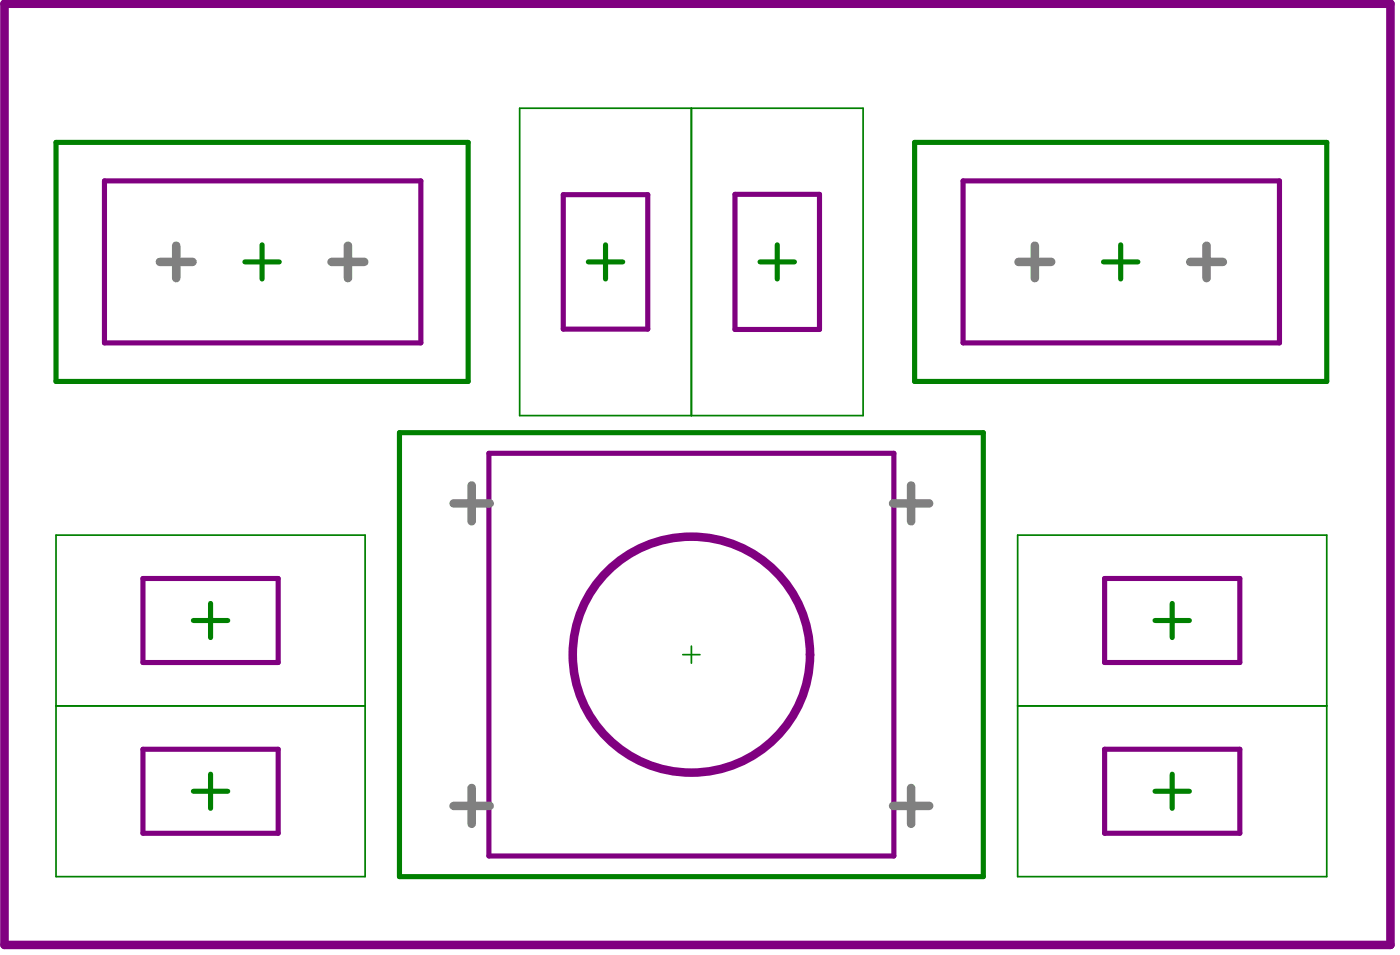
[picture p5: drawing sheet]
<svg xmlns="http://www.w3.org/2000/svg" width="69mm" height="47mm" viewBox="0 0 69 47" stroke-linecap="round" stroke-linejoin="round" font-family="sans-serif">
<g fill="none" stroke="#008000" stroke-width=".25">
<path d="M2.8 7h20.2v11.7h-20.2zM12 12.9h1.7M12.9 12v1.7M28.9 12.9h1.7M29.8 12v1.7M37.3 12.9h1.7M38.2 12v1.7M44.9 7h20.3v11.7h-20.3zM54.2 12.9h1.7M55.1 12v1.7M9.5 38.9h1.7M9.5 30.5h1.7"/>
<path d="M10.3 29.6v1.7M10.3 38v1.7M19.6 21.3h28.7v21.8h-28.7zM56.8 38.9h1.6M56.8 30.5h1.6M57.6 29.6v1.7M57.6 38v1.7"/>
</g>
<path d="M25.5 5.3h16.9v15.1h-16.9zM34 5.3v15.1M2.8 26.3h15.1v16.8h-15.1zM2.8 34.7h15.1M33.6 32.2h.8M34 31.7v.9M50 26.3h15.2v16.8h-15.2zM50 34.7h15.2" fill="none" stroke="#008000" stroke-width=".08"/>
<path d="M5.1 8.9h15.6v7.9h-15.6zM27.7 9.6h4.1v6.6h-4.1zM36.1 9.5h4.2v6.7h-4.2zM47.3 8.9h15.6v7.9h-15.6zM7 28.4h6.7v4.2h-6.7zM7 36.8h6.7v4.1h-6.7zM24 22.3h19.9v19.8h-19.9zM54.3 28.4h6.6v4.1h-6.6zM54.3 36.8h6.6v4.1h-6.6z" fill="none" stroke="#800080" stroke-width=".25"/>
<g fill="none" stroke="#800080" stroke-width=".42">
<path d="M.2 .2h68.1v46.2h-68.1z"/>
<circle cx="34" cy="32.2" r="5.8"/>
</g>
<g fill="none" stroke="#808080" stroke-width=".42">
<path d="M7.9 12.9h1.6M8.7 12.1v1.6M16.3 12.9h1.6M17.1 12.1v1.6M50 12.9h1.6M50.8 12.1v1.6M58.5 12.9h1.6M59.3 12.1v1.6M22.3 39.6h1.8M22.3 24.7h1.8M23.2 23.9v1.7M23.2 38.7v1.8"/>
<path d="M43.9 39.6h1.8M43.9 24.7h1.8M44.8 23.9v1.7M44.8 38.7v1.8"/>
</g>
</svg>
